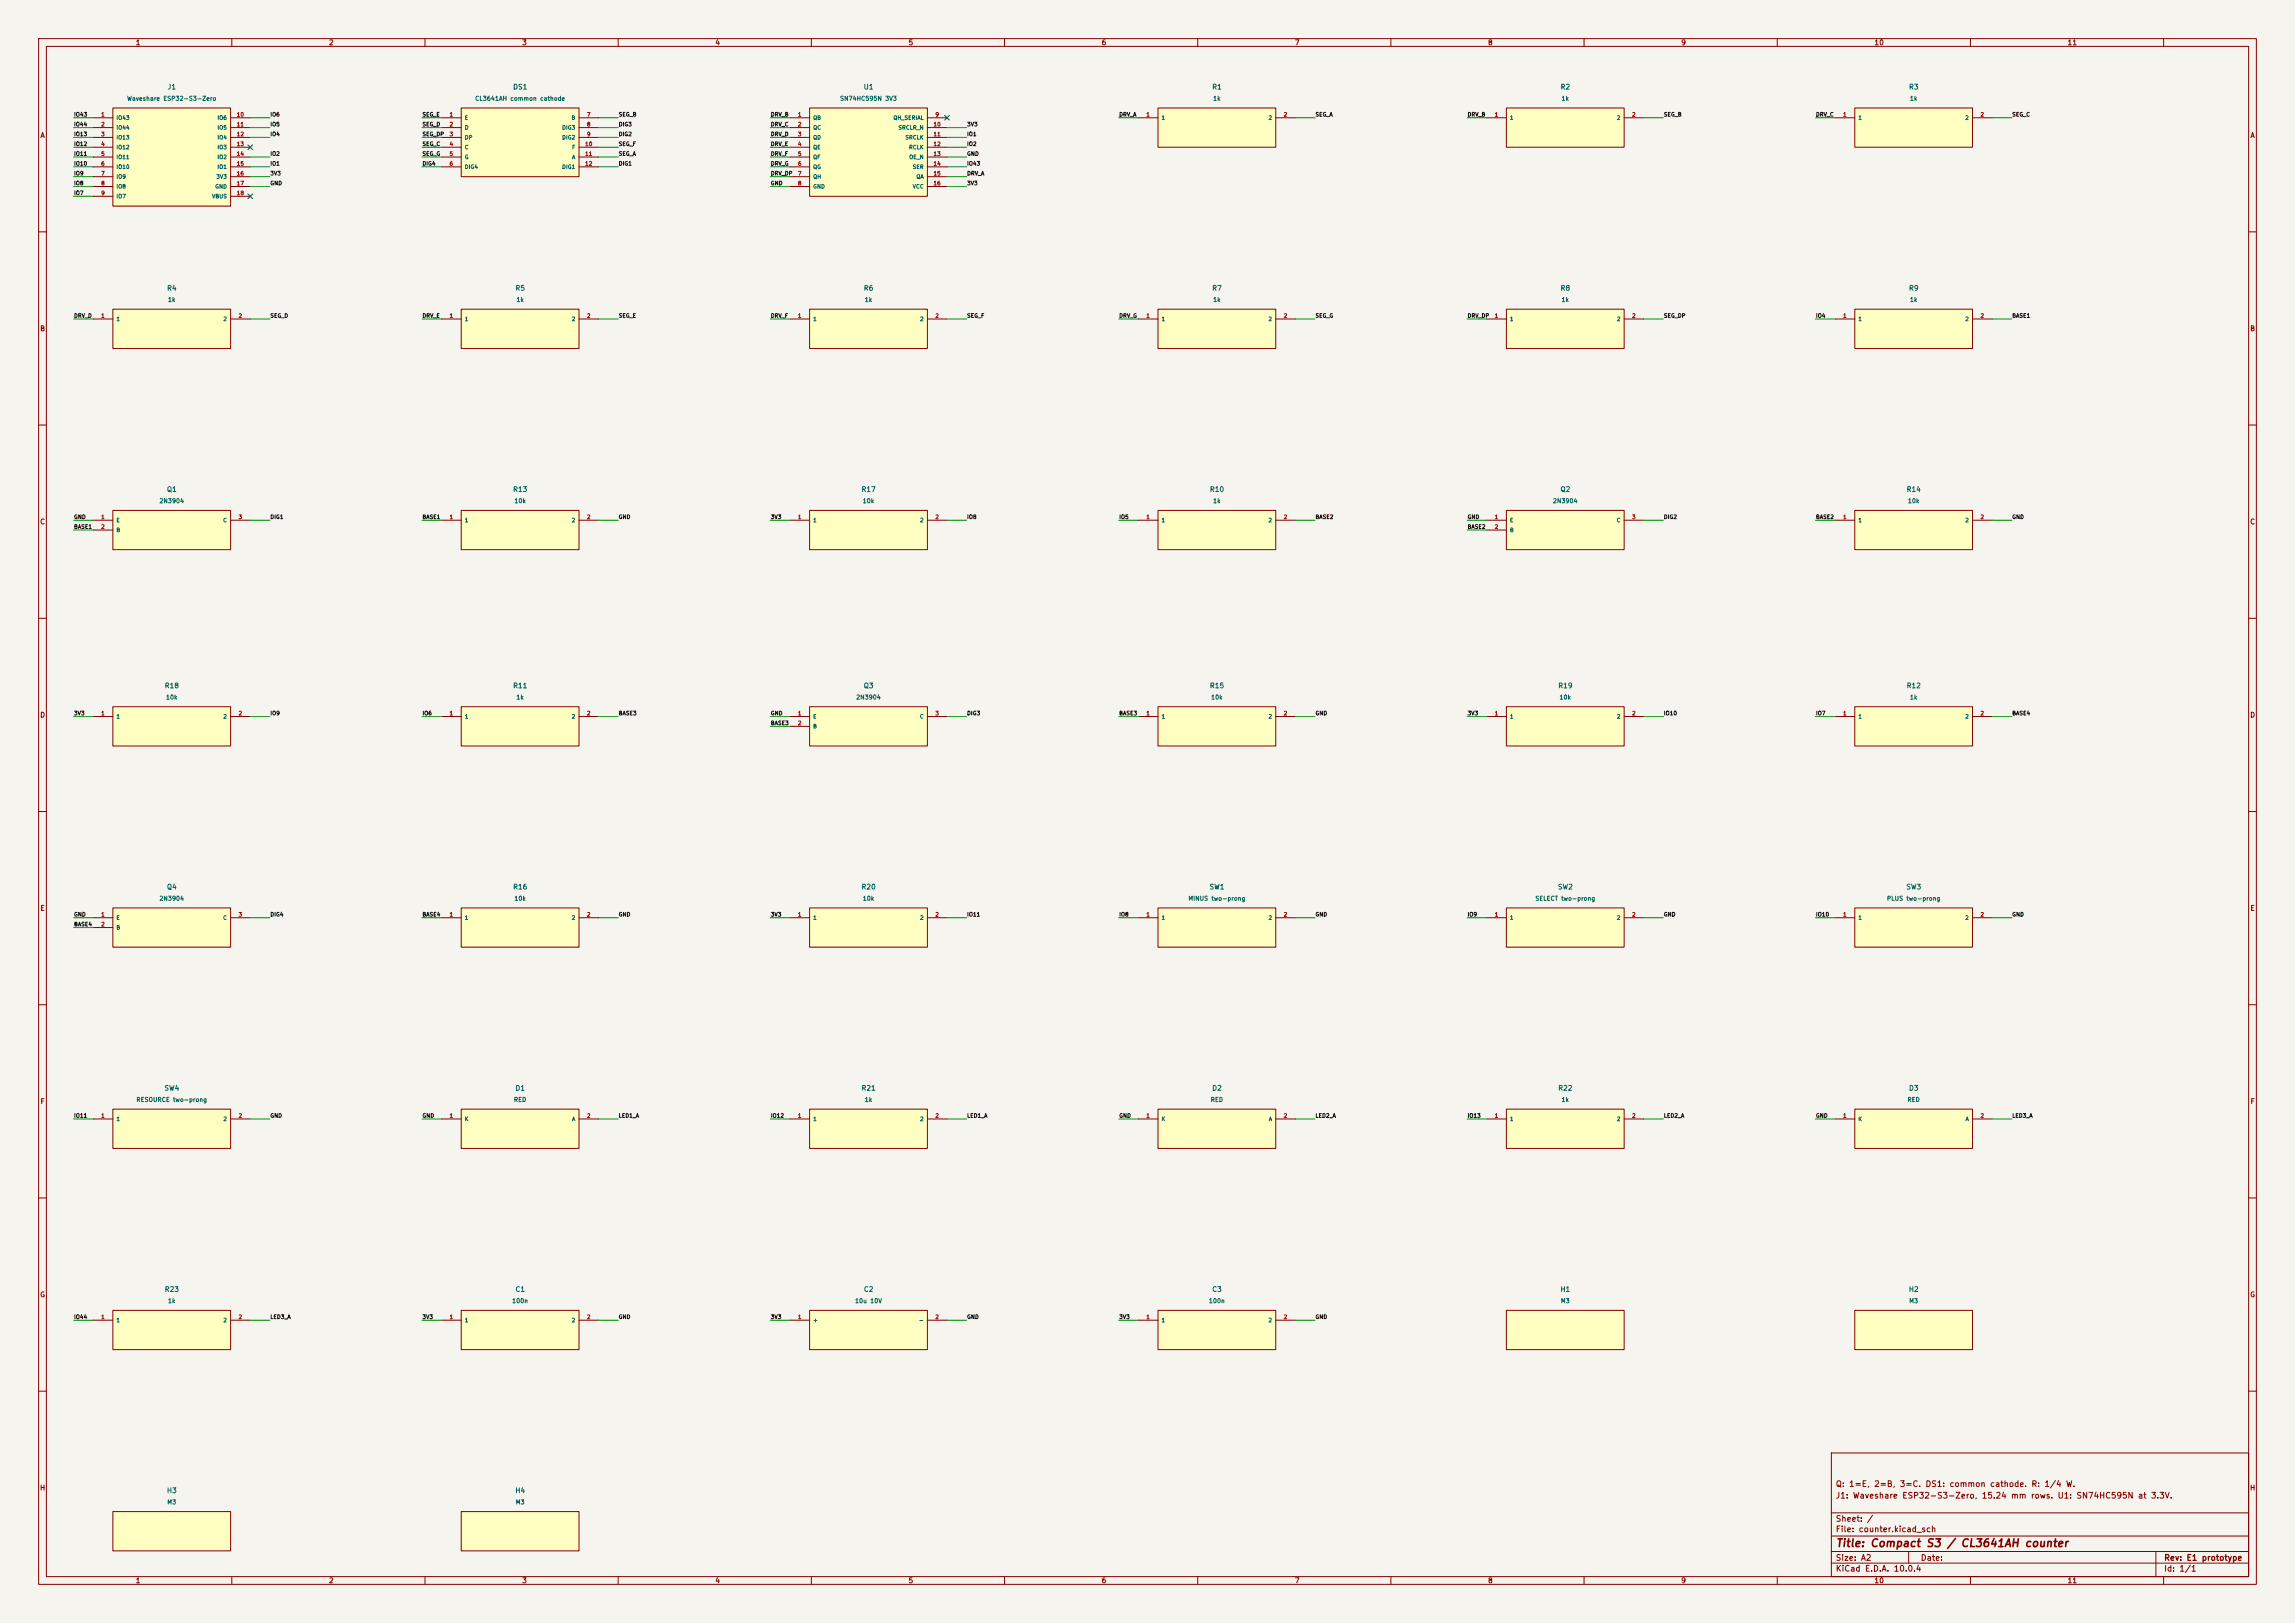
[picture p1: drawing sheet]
<svg xmlns="http://www.w3.org/2000/svg" width="594mm" height="420mm" viewBox="0 0 594 420" stroke-linecap="round" stroke-linejoin="round" font-family="sans-serif">
<defs><g id="words">
<text font-size="2" fill="#840000" x="475" y="400.8">Title: Compact S3 / CL3641AH counter</text>
<g font-size="1.5" fill="#840000">
<text x="475" y="388.1">J1: Waveshare ESP32-S3-Zero, 15.24 mm rows. U1: SN74HC595N at 3.3V.</text>
<text x="475" y="385.1">Q: 1=E, 2=B, 3=C. DS1: common cathode. R: 1/4 W.</text>
<text x="475" y="394.1">Sheet: /</text>
<text x="475" y="396.8">File: counter.kicad_sch</text>
<text x="475" y="407">KiCad E.D.A. 10.0.4</text>
<text x="475" y="404.2">Size: A2</text>
<text x="497" y="404.2">Date:</text>
<text x="560" y="404.2">Rev: E1 prototype</text>
<text x="560" y="407">Id: 1/1</text>
</g>
<g font-size="1.3" fill="#840000">
<text x="35" y="12">1</text>
<text x="85" y="12">2</text>
<text x="135" y="12">3</text>
<text x="185" y="12">4</text>
<text x="235" y="12">5</text>
<text x="285" y="12">6</text>
<text x="335" y="12">7</text>
<text x="385" y="12">8</text>
<text x="435" y="12">9</text>
<text x="485" y="12">10</text>
<text x="535" y="12">11</text>
<text x="10.3" y="36">A</text>
<text x="582.3" y="36">A</text>
<text x="10.3" y="86">B</text>
<text x="582.3" y="86">B</text>
<text x="10.3" y="136">C</text>
<text x="582.3" y="136">C</text>
<text x="10.3" y="186">D</text>
<text x="582.3" y="186">D</text>
<text x="10.3" y="236">E</text>
<text x="582.3" y="236">E</text>
<text x="10.3" y="286">F</text>
<text x="582.3" y="286">F</text>
<text x="10.3" y="336">G</text>
<text x="582.3" y="336">G</text>
<text x="10.2" y="386">H</text>
<text x="582.2" y="386">H</text>
<text x="35" y="410">1</text>
<text x="85" y="410">2</text>
<text x="135" y="410">3</text>
<text x="185" y="410">4</text>
<text x="235" y="410">5</text>
<text x="285" y="410">6</text>
<text x="335" y="410">7</text>
<text x="385" y="410">8</text>
<text x="435" y="410">9</text>
<text x="485" y="410">10</text>
<text x="535" y="410">11</text>
</g>
<g font-size="1.3" fill="#006464">
<text x="43.3" y="23.5">J1</text>
<text x="132.7" y="23.5">DS1</text>
<text x="223.4" y="23.5">U1</text>
<text x="313.6" y="23.5">R1</text>
<text x="403.8" y="23.5">R2</text>
<text x="494" y="23.5">R3</text>
<text x="43.1" y="75.5">R4</text>
<text x="133.3" y="75.5">R5</text>
<text x="223.4" y="75.5">R6</text>
<text x="313.6" y="75.5">R7</text>
<text x="403.8" y="75.5">R8</text>
<text x="494" y="75.5">R9</text>
<text x="43.1" y="127.6">Q1</text>
<text x="132.7" y="127.6">R13</text>
<text x="222.8" y="127.6">R17</text>
<text x="313" y="127.6">R10</text>
<text x="403.8" y="127.6">Q2</text>
<text x="493.4" y="127.6">R14</text>
<text x="42.5" y="178.4">R18</text>
<text x="132.7" y="178.4">R11</text>
<text x="223.4" y="178.4">Q3</text>
<text x="313" y="178.4">R15</text>
<text x="403.2" y="178.4">R19</text>
<text x="493.4" y="178.4">R12</text>
<text x="43.1" y="230.5">Q4</text>
<text x="132.7" y="230.5">R16</text>
<text x="222.8" y="230.5">R20</text>
<text x="312.9" y="230.5">SW1</text>
<text x="403.1" y="230.5">SW2</text>
<text x="493.3" y="230.5">SW3</text>
<text x="42.4" y="282.5">SW4</text>
<text x="133.3" y="282.5">D1</text>
<text x="222.8" y="282.5">R21</text>
<text x="313.6" y="282.5">D2</text>
<text x="403.2" y="282.5">R22</text>
<text x="494" y="282.5">D3</text>
<text x="42.5" y="334.6">R23</text>
<text x="133.3" y="334.6">C1</text>
<text x="223.4" y="334.6">C2</text>
<text x="313.6" y="334.6">C3</text>
<text x="403.8" y="334.6">H1</text>
<text x="493.9" y="334.6">H2</text>
<text x="43.1" y="386.7">H3</text>
<text x="133.2" y="386.7">H4</text>
</g>
<g font-size="1.1" fill="#006464">
<text x="32.8" y="26.3">Waveshare ESP32-S3-Zero</text>
<text x="122.8" y="26.3">CL3641AH common cathode</text>
<text x="217.3" y="26.3">SN74HC595N 3V3</text>
<text x="313.9" y="26.3">1k</text>
<text x="404" y="26.3">1k</text>
<text x="494.2" y="26.3">1k</text>
<text x="43.4" y="78.4">1k</text>
<text x="133.5" y="78.4">1k</text>
<text x="223.7" y="78.4">1k</text>
<text x="313.9" y="78.4">1k</text>
<text x="404" y="78.4">1k</text>
<text x="494.2" y="78.4">1k</text>
<text x="41.1" y="130.5">2N3904</text>
<text x="133" y="130.5">10k</text>
<text x="223.2" y="130.5">10k</text>
<text x="313.9" y="130.5">1k</text>
<text x="401.8" y="130.5">2N3904</text>
<text x="493.7" y="130.5">10k</text>
<text x="42.8" y="181.3">10k</text>
<text x="133.5" y="181.3">1k</text>
<text x="221.5" y="181.3">2N3904</text>
<text x="313.3" y="181.3">10k</text>
<text x="403.5" y="181.3">10k</text>
<text x="494.2" y="181.3">1k</text>
<text x="41.1" y="233.3">2N3904</text>
<text x="133" y="233.3">10k</text>
<text x="223.2" y="233.3">10k</text>
<text x="307.5" y="233.3">MINUS two-prong</text>
<text x="397.3" y="233.3">SELECT two-prong</text>
<text x="488.3" y="233.3">PLUS two-prong</text>
<text x="35.2" y="285.4">RESOURCE two-prong</text>
<text x="132.9" y="285.4">RED</text>
<text x="223.7" y="285.4">1k</text>
<text x="313.2" y="285.4">RED</text>
<text x="404" y="285.4">1k</text>
<text x="493.6" y="285.4">RED</text>
<text x="43.4" y="337.5">1k</text>
<text x="132.4" y="337.5">100n</text>
<text x="221.2" y="337.5">10u 10V</text>
<text x="312.8" y="337.5">100n</text>
<text x="403.9" y="337.5">M3</text>
<text x="494" y="337.5">M3</text>
<text x="43.2" y="389.5">M3</text>
<text x="133.3" y="389.5">M3</text>
</g>
<g font-size="1" fill="#0f0f0f">
<text x="19" y="32.9">IO44</text>
<text x="19" y="35.5">IO13</text>
<text x="19" y="30.4">IO43</text>
<text x="69.8" y="30.4">IO6</text>
<text x="69.8" y="32.9">IO5</text>
<text x="69.8" y="35.5">IO4</text>
<text x="109.2" y="30.4">SEG_E</text>
<text x="109.2" y="32.9">SEG_D</text>
<text x="109.2" y="35.5">SEG_DP</text>
<text x="160" y="30.4">SEG_B</text>
<text x="160" y="32.9">DIG3</text>
<text x="160" y="35.5">DIG2</text>
<text x="199.4" y="30.4">DRV_B</text>
<text x="199.4" y="32.9">DRV_C</text>
<text x="199.4" y="35.5">DRV_D</text>
<text x="250.2" y="32.9">3V3</text>
<text x="250.2" y="35.5">IO1</text>
<text x="289.6" y="30.4">DRV_A</text>
<text x="340.4" y="30.4">SEG_A</text>
<text x="379.7" y="30.4">DRV_B</text>
<text x="430.5" y="30.4">SEG_B</text>
<text x="469.9" y="30.4">DRV_C</text>
<text x="520.7" y="30.4">SEG_C</text>
<text x="19" y="38">IO12</text>
<text x="19" y="40.5">IO11</text>
<text x="69.8" y="40.5">IO2</text>
<text x="109.2" y="38">SEG_C</text>
<text x="109.2" y="40.5">SEG_G</text>
<text x="160" y="40.5">SEG_A</text>
<text x="160" y="38">SEG_F</text>
<text x="199.4" y="38">DRV_E</text>
<text x="199.4" y="40.5">DRV_F</text>
<text x="250.2" y="38">IO2</text>
<text x="250.2" y="40.5">GND</text>
<text x="19" y="43.1">IO10</text>
<text x="19" y="45.6">IO9</text>
<text x="69.8" y="43.1">IO1</text>
<text x="69.8" y="45.6">3V3</text>
<text x="109.2" y="43.1">DIG4</text>
<text x="160" y="43.1">DIG1</text>
<text x="199.4" y="43.1">DRV_G</text>
<text x="199.4" y="45.6">DRV_DP</text>
<text x="250.2" y="43.1">IO43</text>
<text x="250.2" y="45.6">DRV_A</text>
<text x="19" y="48.2">IO8</text>
<text x="19" y="50.7">IO7</text>
<text x="69.8" y="48.2">GND</text>
<text x="199.4" y="48.2">GND</text>
<text x="250.2" y="48.2">3V3</text>
<text x="19" y="82.5">DRV_D</text>
<text x="69.8" y="82.5">SEG_D</text>
<text x="109.2" y="82.5">DRV_E</text>
<text x="160" y="82.5">SEG_E</text>
<text x="199.4" y="82.5">DRV_F</text>
<text x="250.2" y="82.5">SEG_F</text>
<text x="289.6" y="82.5">DRV_G</text>
<text x="340.4" y="82.5">SEG_G</text>
<text x="379.7" y="82.5">DRV_DP</text>
<text x="430.5" y="82.5">SEG_DP</text>
<text x="469.9" y="82.5">IO4</text>
<text x="520.7" y="82.5">BASE1</text>
<text x="19" y="137.1">BASE1</text>
<text x="19" y="134.5">GND</text>
<text x="69.8" y="134.5">DIG1</text>
<text x="109.2" y="134.5">BASE1</text>
<text x="160" y="134.5">GND</text>
<text x="199.4" y="134.5">3V3</text>
<text x="250.2" y="134.5">IO8</text>
<text x="289.6" y="134.5">IO5</text>
<text x="340.4" y="134.5">BASE2</text>
<text x="379.7" y="134.5">GND</text>
<text x="379.7" y="137.1">BASE2</text>
<text x="430.5" y="134.5">DIG2</text>
<text x="469.9" y="134.5">BASE2</text>
<text x="520.7" y="134.5">GND</text>
<text x="19" y="185.3">3V3</text>
<text x="69.8" y="185.3">IO9</text>
<text x="109.2" y="185.3">IO6</text>
<text x="160" y="185.3">BASE3</text>
<text x="199.4" y="185.3">GND</text>
<text x="250.2" y="185.3">DIG3</text>
<text x="289.6" y="185.3">BASE3</text>
<text x="340.4" y="185.3">GND</text>
<text x="379.7" y="185.3">3V3</text>
<text x="430.5" y="185.3">IO10</text>
<text x="469.9" y="185.3">IO7</text>
<text x="520.7" y="185.3">BASE4</text>
<text x="199.4" y="187.9">BASE3</text>
<text x="19" y="237.4">GND</text>
<text x="19" y="239.9">BASE4</text>
<text x="69.8" y="237.4">DIG4</text>
<text x="109.2" y="237.4">BASE4</text>
<text x="160" y="237.4">GND</text>
<text x="199.4" y="237.4">3V3</text>
<text x="250.2" y="237.4">IO11</text>
<text x="289.6" y="237.4">IO8</text>
<text x="340.4" y="237.4">GND</text>
<text x="379.7" y="237.4">IO9</text>
<text x="430.5" y="237.4">GND</text>
<text x="469.9" y="237.4">IO10</text>
<text x="520.7" y="237.4">GND</text>
<text x="19" y="289.5">IO11</text>
<text x="69.8" y="289.5">GND</text>
<text x="109.2" y="289.5">GND</text>
<text x="160" y="289.5">LED1_A</text>
<text x="199.4" y="289.5">IO12</text>
<text x="250.2" y="289.5">LED1_A</text>
<text x="289.6" y="289.5">GND</text>
<text x="340.4" y="289.5">LED2_A</text>
<text x="379.7" y="289.5">IO13</text>
<text x="430.5" y="289.5">LED2_A</text>
<text x="469.9" y="289.5">GND</text>
<text x="520.7" y="289.5">LED3_A</text>
<text x="19" y="341.5">IO44</text>
<text x="69.8" y="341.5">LED3_A</text>
<text x="109.2" y="341.5">3V3</text>
<text x="160" y="341.5">GND</text>
<text x="199.4" y="341.5">3V3</text>
<text x="250.2" y="341.5">GND</text>
<text x="289.6" y="341.5">3V3</text>
<text x="340.4" y="341.5">GND</text>
</g>
<g font-size="1" fill="#a90000">
<text x="26.1" y="30.4">1</text>
<text x="26.1" y="32.9">2</text>
<text x="26.1" y="35.5">3</text>
<text x="61.1" y="30.4">10</text>
<text x="61.1" y="32.9">11</text>
<text x="61.1" y="35.5">12</text>
<text x="116.2" y="30.4">1</text>
<text x="116.2" y="32.9">2</text>
<text x="116.2" y="35.5">3</text>
<text x="151.8" y="30.4">7</text>
<text x="151.8" y="32.9">8</text>
<text x="151.8" y="35.5">9</text>
<text x="206.4" y="30.4">1</text>
<text x="206.4" y="32.9">2</text>
<text x="206.4" y="35.5">3</text>
<text x="241.5" y="32.9">10</text>
<text x="241.5" y="35.5">11</text>
<text x="242" y="30.4">9</text>
<text x="296.6" y="30.4">1</text>
<text x="332.1" y="30.4">2</text>
<text x="386.7" y="30.4">1</text>
<text x="422.3" y="30.4">2</text>
<text x="476.9" y="30.4">1</text>
<text x="512.5" y="30.4">2</text>
<text x="26.1" y="38">4</text>
<text x="26.1" y="40.6">5</text>
<text x="61.1" y="38">13</text>
<text x="61.1" y="40.6">14</text>
<text x="116.2" y="38">4</text>
<text x="116.2" y="40.6">5</text>
<text x="151.3" y="38">10</text>
<text x="151.3" y="40.6">11</text>
<text x="206.4" y="38">4</text>
<text x="206.4" y="40.6">5</text>
<text x="241.5" y="38">12</text>
<text x="241.5" y="40.6">13</text>
<text x="26.1" y="43.1">6</text>
<text x="26.1" y="45.6">7</text>
<text x="61.1" y="43.1">15</text>
<text x="61.1" y="45.6">16</text>
<text x="116.2" y="43.1">6</text>
<text x="151.3" y="43.1">12</text>
<text x="206.4" y="43.1">6</text>
<text x="206.4" y="45.6">7</text>
<text x="241.5" y="43.1">14</text>
<text x="241.5" y="45.6">15</text>
<text x="26.1" y="48.2">8</text>
<text x="26.1" y="50.7">9</text>
<text x="61.1" y="48.2">17</text>
<text x="61.1" y="50.7">18</text>
<text x="206.4" y="48.2">8</text>
<text x="241.5" y="48.2">16</text>
<text x="26.1" y="82.5">1</text>
<text x="61.6" y="82.5">2</text>
<text x="116.2" y="82.5">1</text>
<text x="151.8" y="82.5">2</text>
<text x="206.4" y="82.5">1</text>
<text x="242" y="82.5">2</text>
<text x="296.6" y="82.5">1</text>
<text x="332.1" y="82.5">2</text>
<text x="386.7" y="82.5">1</text>
<text x="422.3" y="82.5">2</text>
<text x="476.9" y="82.5">1</text>
<text x="512.5" y="82.5">2</text>
<text x="26.1" y="134.5">1</text>
<text x="26.1" y="137.1">2</text>
<text x="61.6" y="134.5">3</text>
<text x="116.2" y="134.5">1</text>
<text x="151.8" y="134.5">2</text>
<text x="206.4" y="134.5">1</text>
<text x="242" y="134.5">2</text>
<text x="296.6" y="134.5">1</text>
<text x="332.1" y="134.5">2</text>
<text x="386.7" y="134.5">1</text>
<text x="386.7" y="137.1">2</text>
<text x="422.3" y="134.5">3</text>
<text x="476.9" y="134.5">1</text>
<text x="512.5" y="134.5">2</text>
<text x="26.1" y="185.3">1</text>
<text x="61.6" y="185.3">2</text>
<text x="116.2" y="185.3">1</text>
<text x="151.8" y="185.3">2</text>
<text x="206.4" y="185.3">1</text>
<text x="242" y="185.3">3</text>
<text x="296.6" y="185.3">1</text>
<text x="332.1" y="185.3">2</text>
<text x="386.7" y="185.3">1</text>
<text x="422.3" y="185.3">2</text>
<text x="476.9" y="185.3">1</text>
<text x="512.5" y="185.3">2</text>
<text x="206.4" y="187.9">2</text>
<text x="26.1" y="237.4">1</text>
<text x="26.1" y="240">2</text>
<text x="61.6" y="237.4">3</text>
<text x="116.2" y="237.4">1</text>
<text x="151.8" y="237.4">2</text>
<text x="206.4" y="237.4">1</text>
<text x="242" y="237.4">2</text>
<text x="296.6" y="237.4">1</text>
<text x="332.1" y="237.4">2</text>
<text x="386.7" y="237.4">1</text>
<text x="422.3" y="237.4">2</text>
<text x="476.9" y="237.4">1</text>
<text x="512.5" y="237.4">2</text>
<text x="26.1" y="289.5">1</text>
<text x="61.6" y="289.5">2</text>
<text x="116.2" y="289.5">1</text>
<text x="151.8" y="289.5">2</text>
<text x="206.4" y="289.5">1</text>
<text x="242" y="289.5">2</text>
<text x="296.6" y="289.5">1</text>
<text x="332.1" y="289.5">2</text>
<text x="386.7" y="289.5">1</text>
<text x="422.3" y="289.5">2</text>
<text x="476.9" y="289.5">1</text>
<text x="512.5" y="289.5">2</text>
<text x="26.1" y="341.6">1</text>
<text x="61.6" y="341.6">2</text>
<text x="116.2" y="341.6">1</text>
<text x="151.8" y="341.6">2</text>
<text x="206.4" y="341.6">1</text>
<text x="242" y="341.6">2</text>
<text x="296.6" y="341.6">1</text>
<text x="332.1" y="341.6">2</text>
</g>
<g font-size="1" fill="#006464">
<text x="30" y="31.2">IO43</text>
<text x="30" y="33.8">IO44</text>
<text x="56.2" y="31.2">IO6</text>
<text x="56.2" y="33.8">IO5</text>
<text x="120.2" y="31.2">E</text>
<text x="120.2" y="33.8">D</text>
<text x="145.4" y="33.8">DIG3</text>
<text x="147.8" y="31.2">B</text>
<text x="210.3" y="31.2">QB</text>
<text x="210.3" y="33.8">QC</text>
<text x="231.1" y="31.2">QH_SERIAL</text>
<text x="232.4" y="33.8">SRCLR_N</text>
<text x="300.5" y="31.2">1</text>
<text x="328.2" y="31.2">2</text>
<text x="390.7" y="31.2">1</text>
<text x="418.4" y="31.2">2</text>
<text x="480.9" y="31.2">1</text>
<text x="508.5" y="31.2">2</text>
<text x="30" y="36.3">IO13</text>
<text x="30" y="38.9">IO12</text>
<text x="30" y="41.4">IO11</text>
<text x="56.2" y="36.3">IO4</text>
<text x="56.2" y="38.9">IO3</text>
<text x="56.2" y="41.4">IO2</text>
<text x="120.2" y="36.3">DP</text>
<text x="120.2" y="38.9">C</text>
<text x="120.2" y="41.4">G</text>
<text x="145.4" y="36.3">DIG2</text>
<text x="147.9" y="38.9">F</text>
<text x="147.9" y="41.4">A</text>
<text x="210.3" y="36.3">QD</text>
<text x="210.3" y="38.9">QE</text>
<text x="210.3" y="41.4">QF</text>
<text x="234.2" y="36.3">SRCLK</text>
<text x="235.2" y="38.9">RCLK</text>
<text x="235.2" y="41.4">OE_N</text>
<text x="30" y="43.9">IO10</text>
<text x="30" y="46.5">IO9</text>
<text x="55.9" y="46.5">3V3</text>
<text x="56.2" y="43.9">IO1</text>
<text x="120.2" y="43.9">DIG4</text>
<text x="145.4" y="43.9">DIG1</text>
<text x="210.3" y="43.9">QG</text>
<text x="210.3" y="46.5">QH</text>
<text x="236.1" y="43.9">SER</text>
<text x="237.1" y="46.5">QA</text>
<text x="30" y="49">IO8</text>
<text x="30" y="51.6">IO7</text>
<text x="54.8" y="51.6">VBUS</text>
<text x="55.6" y="49">GND</text>
<text x="210.3" y="49">GND</text>
<text x="236.1" y="49">VCC</text>
<text x="30" y="83.3">1</text>
<text x="57.7" y="83.3">2</text>
<text x="120.2" y="83.3">1</text>
<text x="147.9" y="83.3">2</text>
<text x="210.3" y="83.3">1</text>
<text x="238" y="83.3">2</text>
<text x="300.5" y="83.3">1</text>
<text x="328.2" y="83.3">2</text>
<text x="390.7" y="83.3">1</text>
<text x="418.4" y="83.3">2</text>
<text x="480.9" y="83.3">1</text>
<text x="508.5" y="83.3">2</text>
<text x="30" y="135.4">E</text>
<text x="30" y="137.9">B</text>
<text x="57.6" y="135.4">C</text>
<text x="120.2" y="135.4">1</text>
<text x="147.9" y="135.4">2</text>
<text x="210.3" y="135.4">1</text>
<text x="238" y="135.4">2</text>
<text x="300.5" y="135.4">1</text>
<text x="328.2" y="135.4">2</text>
<text x="390.7" y="135.4">E</text>
<text x="390.7" y="137.9">B</text>
<text x="418.3" y="135.4">C</text>
<text x="480.9" y="135.4">1</text>
<text x="508.5" y="135.4">2</text>
<text x="30" y="186.2">1</text>
<text x="57.7" y="186.2">2</text>
<text x="120.2" y="186.2">1</text>
<text x="147.9" y="186.2">2</text>
<text x="210.3" y="186.2">E</text>
<text x="210.3" y="188.7">B</text>
<text x="238" y="186.2">C</text>
<text x="300.5" y="186.2">1</text>
<text x="328.2" y="186.2">2</text>
<text x="390.7" y="186.2">1</text>
<text x="418.4" y="186.2">2</text>
<text x="480.9" y="186.2">1</text>
<text x="508.5" y="186.2">2</text>
<text x="30" y="238.3">E</text>
<text x="57.6" y="238.3">C</text>
<text x="120.2" y="238.3">1</text>
<text x="147.9" y="238.3">2</text>
<text x="210.3" y="238.3">1</text>
<text x="238" y="238.3">2</text>
<text x="300.5" y="238.3">1</text>
<text x="328.2" y="238.3">2</text>
<text x="390.7" y="238.3">1</text>
<text x="418.4" y="238.3">2</text>
<text x="480.9" y="238.3">1</text>
<text x="508.5" y="238.3">2</text>
<text x="30" y="240.8">B</text>
<text x="30" y="290.3">1</text>
<text x="57.7" y="290.3">2</text>
<text x="120.2" y="290.3">K</text>
<text x="147.9" y="290.3">A</text>
<text x="210.3" y="290.3">1</text>
<text x="238" y="290.3">2</text>
<text x="300.5" y="290.3">K</text>
<text x="328.3" y="290.3">A</text>
<text x="390.7" y="290.3">1</text>
<text x="418.4" y="290.3">2</text>
<text x="480.9" y="290.3">K</text>
<text x="508.6" y="290.3">A</text>
<text x="30" y="342.4">1</text>
<text x="57.7" y="342.4">2</text>
<text x="120.2" y="342.4">1</text>
<text x="147.9" y="342.4">2</text>
<text x="210.3" y="342.4">+</text>
<text x="237.7" y="342.4">-</text>
<text x="300.5" y="342.4">1</text>
<text x="328.2" y="342.4">2</text>
</g>
</g></defs>
<path d="M0 0h594v420h-594z" fill="#f5f4ef" stroke="#f5f4ef" stroke-width=".26"/>
<g fill="none" stroke="#840000" stroke-width=".26">
<path d="M10 10h574v400h-574zM12 12h570v396h-570zM60 10v2M110 10v2M160 10v2M210 10v2M260 10v2M310 10v2M360 10v2M410 10v2M460 10v2M510 10v2"/>
<path d="M560 10v2M10 60h2M582 60h2M10 110h2M582 110h2M10 160h2M582 160h2M10 210h2M582 210h2M10 260h2M582 260h2M10 310h2"/>
<path d="M582 310h2M10 360h2M474 376h108v32h-108zM582 360h2M474 397.5h108M474 391.5h108M60 408v2M110 408v2M160 408v2M210 408v2M260 408v2M310 408v2"/>
<path d="M360 408v2M410 408v2M460 408v2M474 404.5h108M474 401.5h108M494 401.5v3M510 408v2M558 401.5v6.5M560 408v2"/>
</g>
<path d="M389.9 80h30.5v10.2h-30.5z" fill="#ffffc2"/>
<path d="M384.8 82.6h5.1M389.9 80h30.5v10.2h-30.5zM420.4 82.6h5" fill="none" stroke="#840000" stroke-width=".26"/>
<path d="M299.7 27.9h30.5v10.2h-30.5z" fill="#ffffc2"/>
<path d="M294.6 30.5h5.1M299.7 27.9h30.5v10.2h-30.5zM330.2 30.5h5.1" fill="none" stroke="#840000" stroke-width=".26"/>
<path d="M299.7 80h30.5v10.2h-30.5z" fill="#ffffc2"/>
<path d="M294.6 82.6h5.1M299.7 80h30.5v10.2h-30.5zM330.2 82.6h5.1" fill="none" stroke="#840000" stroke-width=".26"/>
<path d="M29.2 182.9h30.5v10.1h-30.5z" fill="#ffffc2"/>
<path d="M24.1 185.4h5.1M29.2 182.9h30.5v10.1h-30.5zM59.7 185.4h5.1" fill="none" stroke="#840000" stroke-width=".26"/>
<path d="M299.7 182.9h30.5v10.1h-30.5z" fill="#ffffc2"/>
<path d="M294.6 185.4h5.1M299.7 182.9h30.5v10.1h-30.5zM330.2 185.4h5.1" fill="none" stroke="#840000" stroke-width=".26"/>
<path d="M29.2 287h30.5v10.2h-30.5z" fill="#ffffc2"/>
<path d="M24.1 289.6h5.1M29.2 287h30.5v10.2h-30.5zM59.7 289.6h5.1" fill="none" stroke="#840000" stroke-width=".26"/>
<path d="M480.1 27.9h30.4v10.2h-30.4z" fill="#ffffc2"/>
<path d="M475 30.5h5.1M480.1 27.9h30.4v10.2h-30.4zM510.5 30.5h5.1" fill="none" stroke="#840000" stroke-width=".26"/>
<path d="M299.7 235h30.5v10.1h-30.5z" fill="#ffffc2"/>
<path d="M294.6 237.5h5.1M299.7 235h30.5v10.1h-30.5zM330.2 237.5h5.1" fill="none" stroke="#840000" stroke-width=".26"/>
<path d="M29.2 80h30.5v10.2h-30.5z" fill="#ffffc2"/>
<path d="M24.1 82.6h5.1M29.2 80h30.5v10.2h-30.5zM59.7 82.6h5.1" fill="none" stroke="#840000" stroke-width=".26"/>
<path d="M480.1 235h30.4v10.1h-30.4z" fill="#ffffc2"/>
<path d="M475 237.5h5.1M480.1 235h30.4v10.1h-30.4zM510.5 237.5h5.1" fill="none" stroke="#840000" stroke-width=".26"/>
<path d="M480.1 339.1h30.4v10.2h-30.4z" fill="#ffffc2"/>
<path d="M480.1 339.1h30.4v10.2h-30.4z" fill="none" stroke="#840000" stroke-width=".26"/>
<path d="M29.2 391.2h30.5v10.1h-30.5z" fill="#ffffc2"/>
<path d="M29.2 391.2h30.5v10.1h-30.5z" fill="none" stroke="#840000" stroke-width=".26"/>
<path d="M209.5 27.9h30.5v22.9h-30.5z" fill="#ffffc2"/>
<g fill="none" stroke="#840000" stroke-width=".26">
<path d="M204.5 30.5h5M204.5 33h5M204.5 35.6h5M204.5 38.1h5M209.5 27.9h30.5v22.9h-30.5zM240 30.5h5.1M240 33h5.1M240 35.6h5.1M240 38.1h5.1M204.5 40.6h5M204.5 43.2h5M204.5 45.7h5"/>
<path d="M204.5 48.3h5M240 40.6h5.1M240 43.2h5.1M240 45.7h5.1M240 48.3h5.1"/>
</g>
<path d="M29.2 339.1h30.5v10.2h-30.5z" fill="#ffffc2"/>
<path d="M29.2 339.1h30.5v10.2h-30.5zM24.1 341.6h5.1M59.7 341.6h5.1" fill="none" stroke="#840000" stroke-width=".26"/>
<path d="M209.5 182.9h30.5v10.1h-30.5z" fill="#ffffc2"/>
<path d="M204.5 185.4h5M204.5 188h5M209.5 182.9h30.5v10.1h-30.5zM240 185.4h5.1" fill="none" stroke="#840000" stroke-width=".26"/>
<path d="M299.7 132.1h30.5v10.1h-30.5z" fill="#ffffc2"/>
<path d="M294.6 134.6h5.1M299.7 132.1h30.5v10.1h-30.5zM330.2 134.6h5.1" fill="none" stroke="#840000" stroke-width=".26"/>
<path d="M119.4 132.1h30.5v10.1h-30.5z" fill="#ffffc2"/>
<path d="M114.3 134.6h5.1M119.4 132.1h30.5v10.1h-30.5zM149.9 134.6h5" fill="none" stroke="#840000" stroke-width=".26"/>
<path d="M480.1 287h30.4v10.2h-30.4z" fill="#ffffc2"/>
<path d="M475 289.6h5.1M480.1 287h30.4v10.2h-30.4zM510.5 289.6h5.1" fill="none" stroke="#840000" stroke-width=".26"/>
<path d="M119.4 80h30.5v10.2h-30.5z" fill="#ffffc2"/>
<path d="M114.3 82.6h5.1M119.4 80h30.5v10.2h-30.5zM149.9 82.6h5" fill="none" stroke="#840000" stroke-width=".26"/>
<path d="M119.4 182.9h30.5v10.1h-30.5z" fill="#ffffc2"/>
<path d="M114.3 185.4h5.1M119.4 182.9h30.5v10.1h-30.5zM149.9 185.4h5" fill="none" stroke="#840000" stroke-width=".26"/>
<path d="M209.5 80h30.5v10.2h-30.5z" fill="#ffffc2"/>
<path d="M204.5 82.6h5M209.5 80h30.5v10.2h-30.5zM240 82.6h5.1" fill="none" stroke="#840000" stroke-width=".26"/>
<path d="M209.5 339.1h30.5v10.2h-30.5z" fill="#ffffc2"/>
<path d="M209.5 339.1h30.5v10.2h-30.5zM204.5 341.6h5M240 341.6h5.1" fill="none" stroke="#840000" stroke-width=".26"/>
<path d="M119.4 27.9h30.5v17.8h-30.5z" fill="#ffffc2"/>
<g fill="none" stroke="#840000" stroke-width=".26">
<path d="M114.3 30.5h5.1M114.3 33h5.1M114.3 35.6h5.1M114.3 38.1h5.1M119.4 27.9h30.5v17.8h-30.5zM149.9 30.5h5M149.9 33h5M149.9 35.6h5M149.9 38.1h5M114.3 40.6h5.1M114.3 43.2h5.1M149.9 40.6h5"/>
<path d="M149.9 43.2h5"/>
</g>
<path d="M389.9 132.1h30.5v10.1h-30.5z" fill="#ffffc2"/>
<path d="M384.8 134.6h5.1M384.8 137.2h5.1M389.9 132.1h30.5v10.1h-30.5zM420.4 134.6h5" fill="none" stroke="#840000" stroke-width=".26"/>
<path d="M29.2 27.9h30.5v25.4h-30.5z" fill="#ffffc2"/>
<g fill="none" stroke="#840000" stroke-width=".26">
<path d="M24.1 30.5h5.1M24.1 33h5.1M24.1 35.6h5.1M24.1 38.1h5.1M29.2 27.9h30.5v25.4h-30.5zM59.7 30.5h5.1M59.7 33h5.1M59.7 35.6h5.1M59.7 38.1h5.1M24.1 40.6h5.1M24.1 43.2h5.1M24.1 45.7h5.1"/>
<path d="M24.1 48.3h5.1M24.1 50.8h5.1M59.7 40.6h5.1M59.7 43.2h5.1M59.7 45.7h5.1M59.7 48.3h5.1M59.7 50.8h5.1"/>
</g>
<path d="M209.5 287h30.5v10.2h-30.5z" fill="#ffffc2"/>
<path d="M204.5 289.6h5M209.5 287h30.5v10.2h-30.5zM240 289.6h5.1" fill="none" stroke="#840000" stroke-width=".26"/>
<path d="M389.9 287h30.5v10.2h-30.5z" fill="#ffffc2"/>
<path d="M384.8 289.6h5.1M389.9 287h30.5v10.2h-30.5zM420.4 289.6h5" fill="none" stroke="#840000" stroke-width=".26"/>
<path d="M209.5 235h30.5v10.1h-30.5z" fill="#ffffc2"/>
<path d="M204.5 237.5h5M209.5 235h30.5v10.1h-30.5zM240 237.5h5.1" fill="none" stroke="#840000" stroke-width=".26"/>
<path d="M119.4 287h30.5v10.2h-30.5z" fill="#ffffc2"/>
<path d="M114.3 289.6h5.1M119.4 287h30.5v10.2h-30.5zM149.9 289.6h5" fill="none" stroke="#840000" stroke-width=".26"/>
<path d="M209.5 132.1h30.5v10.1h-30.5z" fill="#ffffc2"/>
<path d="M204.5 134.6h5M209.5 132.1h30.5v10.1h-30.5zM240 134.6h5.1" fill="none" stroke="#840000" stroke-width=".26"/>
<path d="M389.9 339.1h30.5v10.2h-30.5z" fill="#ffffc2"/>
<path d="M389.9 339.1h30.5v10.2h-30.5z" fill="none" stroke="#840000" stroke-width=".26"/>
<path d="M299.7 287h30.5v10.2h-30.5z" fill="#ffffc2"/>
<path d="M294.6 289.6h5.1M299.7 287h30.5v10.2h-30.5zM330.2 289.6h5.1" fill="none" stroke="#840000" stroke-width=".26"/>
<path d="M480.1 132.1h30.4v10.1h-30.4z" fill="#ffffc2"/>
<path d="M475 134.6h5.1M480.1 132.1h30.4v10.1h-30.4zM510.5 134.6h5.1" fill="none" stroke="#840000" stroke-width=".26"/>
<path d="M299.7 339.1h30.5v10.2h-30.5z" fill="#ffffc2"/>
<path d="M299.7 339.1h30.5v10.2h-30.5zM294.6 341.6h5.1M330.2 341.6h5.1" fill="none" stroke="#840000" stroke-width=".26"/>
<path d="M119.4 235h30.5v10.1h-30.5z" fill="#ffffc2"/>
<path d="M114.3 237.5h5.1M119.4 235h30.5v10.1h-30.5zM149.9 237.5h5" fill="none" stroke="#840000" stroke-width=".26"/>
<path d="M29.2 132.1h30.5v10.1h-30.5z" fill="#ffffc2"/>
<path d="M24.1 134.6h5.1M24.1 137.2h5.1M29.2 132.1h30.5v10.1h-30.5zM59.7 134.6h5.1" fill="none" stroke="#840000" stroke-width=".26"/>
<path d="M389.9 182.9h30.5v10.1h-30.5z" fill="#ffffc2"/>
<path d="M384.8 185.4h5.1M389.9 182.9h30.5v10.1h-30.5zM420.4 185.4h5" fill="none" stroke="#840000" stroke-width=".26"/>
<path d="M119.4 339.1h30.5v10.2h-30.5z" fill="#ffffc2"/>
<path d="M119.4 339.1h30.5v10.2h-30.5zM114.3 341.6h5.1M149.9 341.6h5" fill="none" stroke="#840000" stroke-width=".26"/>
<path d="M389.9 27.9h30.5v10.2h-30.5z" fill="#ffffc2"/>
<path d="M384.8 30.5h5.1M389.9 27.9h30.5v10.2h-30.5zM420.4 30.5h5" fill="none" stroke="#840000" stroke-width=".26"/>
<path d="M480.1 80h30.4v10.2h-30.4z" fill="#ffffc2"/>
<path d="M475 82.6h5.1M480.1 80h30.4v10.2h-30.4zM510.5 82.6h5.1" fill="none" stroke="#840000" stroke-width=".26"/>
<path d="M119.4 391.2h30.5v10.1h-30.5z" fill="#ffffc2"/>
<path d="M119.4 391.2h30.5v10.1h-30.5z" fill="none" stroke="#840000" stroke-width=".26"/>
<path d="M389.9 235h30.5v10.1h-30.5z" fill="#ffffc2"/>
<path d="M384.8 237.5h5.1M389.9 235h30.5v10.1h-30.5zM420.4 237.5h5" fill="none" stroke="#840000" stroke-width=".26"/>
<path d="M480.1 182.9h30.4v10.1h-30.4z" fill="#ffffc2"/>
<path d="M475 185.4h5.1M480.1 182.9h30.4v10.1h-30.4zM510.5 185.4h5.1" fill="none" stroke="#840000" stroke-width=".26"/>
<path d="M29.2 235h30.5v10.1h-30.5z" fill="#ffffc2"/>
<path d="M24.1 237.5h5.1M29.2 235h30.5v10.1h-30.5zM59.7 237.5h5.1M24.1 240h5.1" fill="none" stroke="#840000" stroke-width=".26"/>
<g fill="none" stroke="#009600" stroke-width=".26">
<path d="M19 30.5h5.1M19 38.1h5.1M19 35.6h5.1M19 33h5.1M64.8 30.5h5M64.8 35.6h5M64.8 33h5M109.2 30.5h5.1M109.2 38.1h5.1M109.2 35.6h5.1M109.2 33h5.1M154.9 30.5h5.1"/>
<path d="M154.9 38.1h5.1M154.9 35.6h5.1M154.9 33h5.1M199.4 30.5h5.1M199.4 38.1h5.1M199.4 35.6h5.1M199.4 33h5.1M245.1 38.1h5.1M245.1 35.6h5.1M245.1 33h5.1M289.6 30.5h5M335.3 30.5h5.1"/>
<path d="M379.7 30.5h5.1M425.4 30.5h5.1M469.9 30.5h5.1M515.6 30.5h5.1M19 40.6h5.1M19 43.2h5.1M19 45.7h5.1M19 48.3h5.1M19 50.8h5.1M64.8 40.6h5M64.8 43.2h5M64.8 45.7h5"/>
<path d="M64.8 48.3h5M109.2 40.6h5.1M109.2 43.2h5.1M154.9 40.6h5.1M154.9 43.2h5.1M199.4 40.6h5.1M199.4 43.2h5.1M199.4 45.7h5.1M199.4 48.3h5.1M245.1 40.6h5.1M245.1 43.2h5.1M245.1 45.7h5.1"/>
<path d="M245.1 48.3h5.1M19 82.6h5.1M64.8 82.6h5M109.2 82.6h5.1M154.9 82.6h5.1M199.4 82.6h5.1M245.1 82.6h5.1M289.6 82.6h5M335.3 82.6h5.1M379.7 82.6h5.1M425.4 82.6h5.1M469.9 82.6h5.1"/>
<path d="M515.6 82.6h5.1M19 134.6h5.1M19 137.2h5.1M64.8 134.6h5M109.2 134.6h5.1M154.9 134.6h5.1M199.4 134.6h5.1M245.1 134.6h5.1M289.6 134.6h5M335.3 134.6h5.1M379.7 134.6h5.1M379.7 137.2h5.1"/>
<path d="M425.4 134.6h5.1M469.9 134.6h5.1M515.6 134.6h5.1M19 185.4h5.1M64.8 185.4h5M109.2 185.4h5.1M154.9 185.4h5.1M199.4 185.4h5.1M199.4 188h5.1M245.1 185.4h5.1M289.6 185.4h5M335.3 185.4h5.1"/>
<path d="M379.7 185.4h5.1M425.4 185.4h5.1M469.9 185.4h5.1M515.6 185.4h5.1M19 237.5h5.1M64.8 237.5h5M109.2 237.5h5.1M154.9 237.5h5.1M199.4 237.5h5.1M245.1 237.5h5.1M289.6 237.5h5M335.3 237.5h5.1"/>
<path d="M379.7 237.5h5.1M425.4 237.5h5.1M469.9 237.5h5.1M515.6 237.5h5.1M19 240h5.1M19 289.6h5.1M64.8 289.6h5M109.2 289.6h5.1M154.9 289.6h5.1M199.4 289.6h5.1M245.1 289.6h5.1M289.6 289.6h5"/>
<path d="M335.3 289.6h5.1M379.7 289.6h5.1M425.4 289.6h5.1M469.9 289.6h5.1M515.6 289.6h5.1M19 341.6h5.1M64.8 341.6h5M109.2 341.6h5.1M154.9 341.6h5.1M199.4 341.6h5.1M245.1 341.6h5.1M289.6 341.6h5"/>
<path d="M335.3 341.6h5.1"/>
</g>
<path d="M64.2 37.5l1.2 1.2M65.4 37.5l-1.2 1.2M244.5 29.9l1.2 1.2M245.7 29.9l-1.2 1.2M64.2 50.2l1.2 1.2M65.4 50.2l-1.2 1.2" fill="none" stroke="#000084" stroke-width=".26"/>
<use href="#words"/>
</svg>
